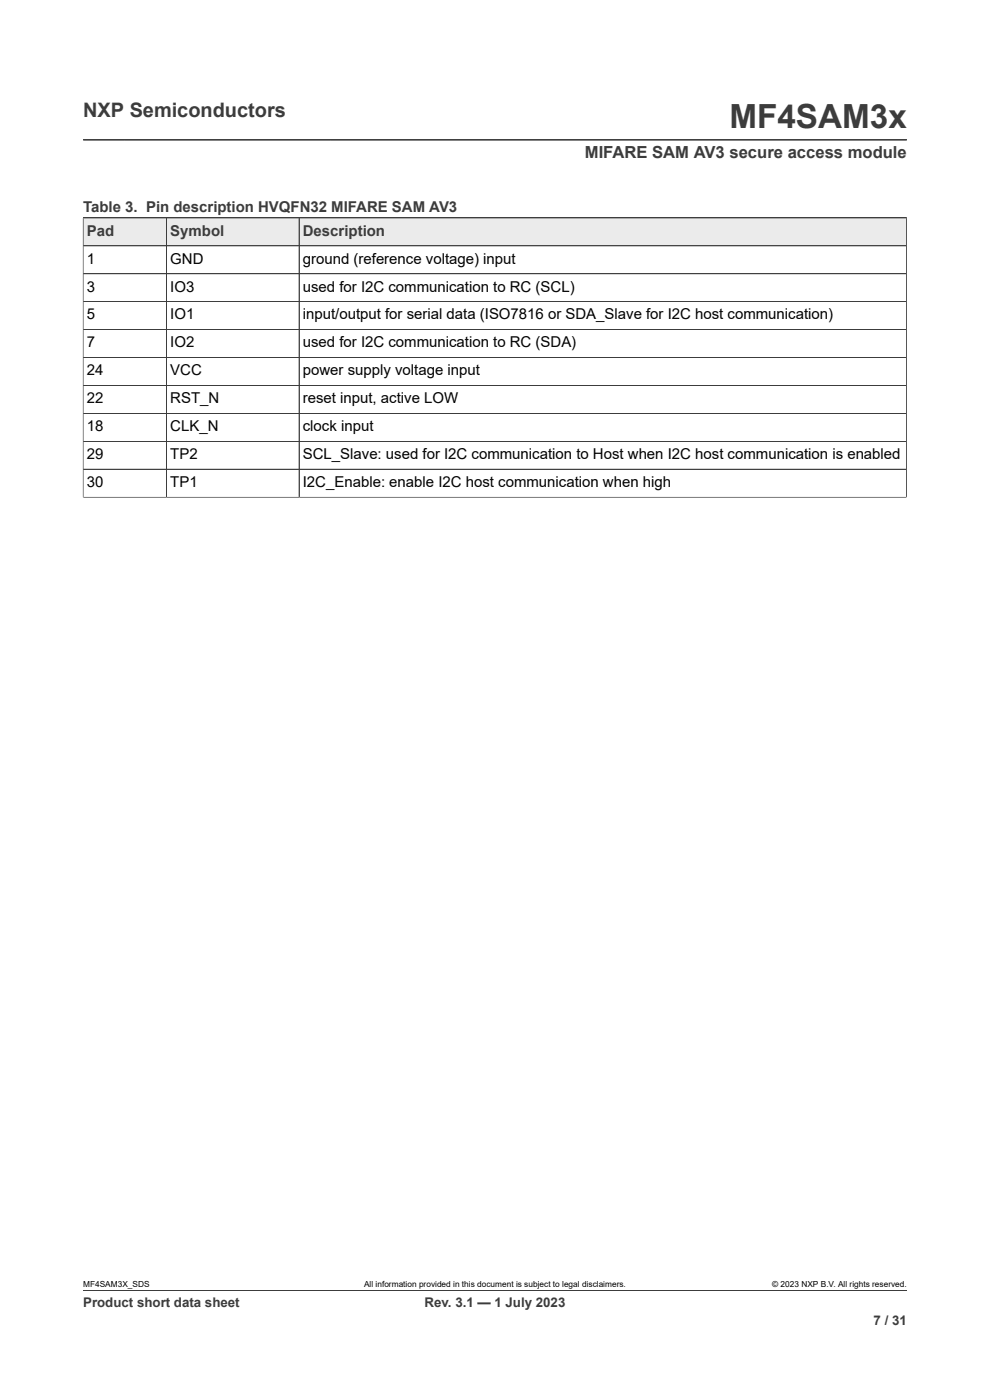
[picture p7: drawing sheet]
<svg xmlns="http://www.w3.org/2000/svg" width="210mm" height="297mm" viewBox="0 0 210 297" stroke-linecap="round" stroke-linejoin="round" font-family="sans-serif">
<defs><g id="words">
<text font-size="7.1" fill="#3c3c3c" x="154.7" y="27.2">MF4SAM3x</text>
<text font-size="4.2" fill="#3c3c3c" x="17.6" y="24.8">NXP Semiconductors</text>
<text font-size="3.5" fill="#3c3c3c" x="124.1" y="33.5">MIFARE SAM AV3 secure access module</text>
<g font-size="3.2" fill="#3c3c3c">
<text x="17.6" y="45.1">Table 3. Pin description HVQFN32 MIFARE SAM AV3</text>
<text x="18.4" y="50">Pad</text>
<text x="36.1" y="50">Symbol</text>
<text x="64.2" y="50">Description</text>
</g>
<g font-size="3.2">
<text x="18.4" y="55.9">1</text>
<text x="36.1" y="55.9">GND</text>
<text x="64.2" y="55.9">ground (reference voltage) input</text>
<text x="18.4" y="61.9">3</text>
<text x="36.1" y="61.9">IO3</text>
<text x="64.2" y="61.9">used for I2C communication to RC (SCL)</text>
<text x="18.4" y="67.8">5</text>
<text x="36.1" y="67.8">IO1</text>
<text x="64.2" y="67.8">input/output for serial data (ISO7816 or SDA_Slave for I2C host communication)</text>
<text x="18.4" y="73.7">7</text>
<text x="36.1" y="73.7">IO2</text>
<text x="64.2" y="73.7">used for I2C communication to RC (SDA)</text>
<text x="18.4" y="79.6">24</text>
<text x="36.1" y="79.6">VCC</text>
<text x="64.2" y="79.6">power supply voltage input</text>
<text x="18.4" y="85.6">22</text>
<text x="36.1" y="85.6">RST_N</text>
<text x="64.2" y="85.6">reset input, active LOW</text>
<text x="18.4" y="91.5">18</text>
<text x="36.1" y="91.5">CLK_N</text>
<text x="64.2" y="91.5">clock input</text>
<text x="18.4" y="97.4">29</text>
<text x="36.1" y="97.4">TP2</text>
<text x="64.2" y="97.4">SCL_Slave: used for I2C communication to Host when I2C host communication is enabled</text>
<text x="18.4" y="103.3">30</text>
<text x="36.1" y="103.3">TP1</text>
<text x="64.2" y="103.3">I2C_Enable: enable I2C host communication when high</text>
</g>
<g font-size="2.8" fill="#3c3c3c">
<text x="17.6" y="277.3">Product short data sheet</text>
<text x="90.1" y="277.3">Rev. 3.1 — 1 July 2023</text>
<text x="185.3" y="281">7 / 31</text>
</g>
<g font-size="1.8">
<text x="17.6" y="273.1">MF4SAM3X_SDS</text>
<text x="77.2" y="273.1">All information provided in this document is subject to legal disclaimers.</text>
<text x="163.8" y="273.1">© 2023 NXP B.V. All rights reserved.</text>
</g>
</g></defs>
<path d="M17.6 29.7h174.8M17.6 46.2h174.7" fill="none" stroke="#3c3c3c" stroke-width=".21"/>
<path d="M17.7 46.3h17.6v5.8h-17.6z" fill="#ebebeb"/>
<path d="M17.6 46.2h17.7v5.9h-17.7z" fill="none" stroke="#3c3c3c" stroke-width=".21"/>
<path d="M35.4 46.3h28v5.8h-28z" fill="#ebebeb"/>
<path d="M35.3 46.2h28.2v5.9h-28.2z" fill="none" stroke="#3c3c3c" stroke-width=".21"/>
<path d="M63.5 46.3h128.7v5.8h-128.7z" fill="#ebebeb"/>
<g fill="none" stroke="#3c3c3c" stroke-width=".21">
<path d="M17.6 46.2h174.7v59.4M17.6 58.1h174.7M17.6 52.1h174.7M17.6 46.3v59.3M35.3 46.3v59.2M63.5 46.2v59.3M17.6 64h174.7M17.6 69.9h174.7M17.6 75.8h174.7M17.6 81.8h174.7M17.6 87.7h174.7M17.6 93.6h174.7"/>
<path d="M17.6 99.6h174.7M17.6 105.5h174.8M17.6 273.8h174.8"/>
</g>
<use href="#words"/>
</svg>
